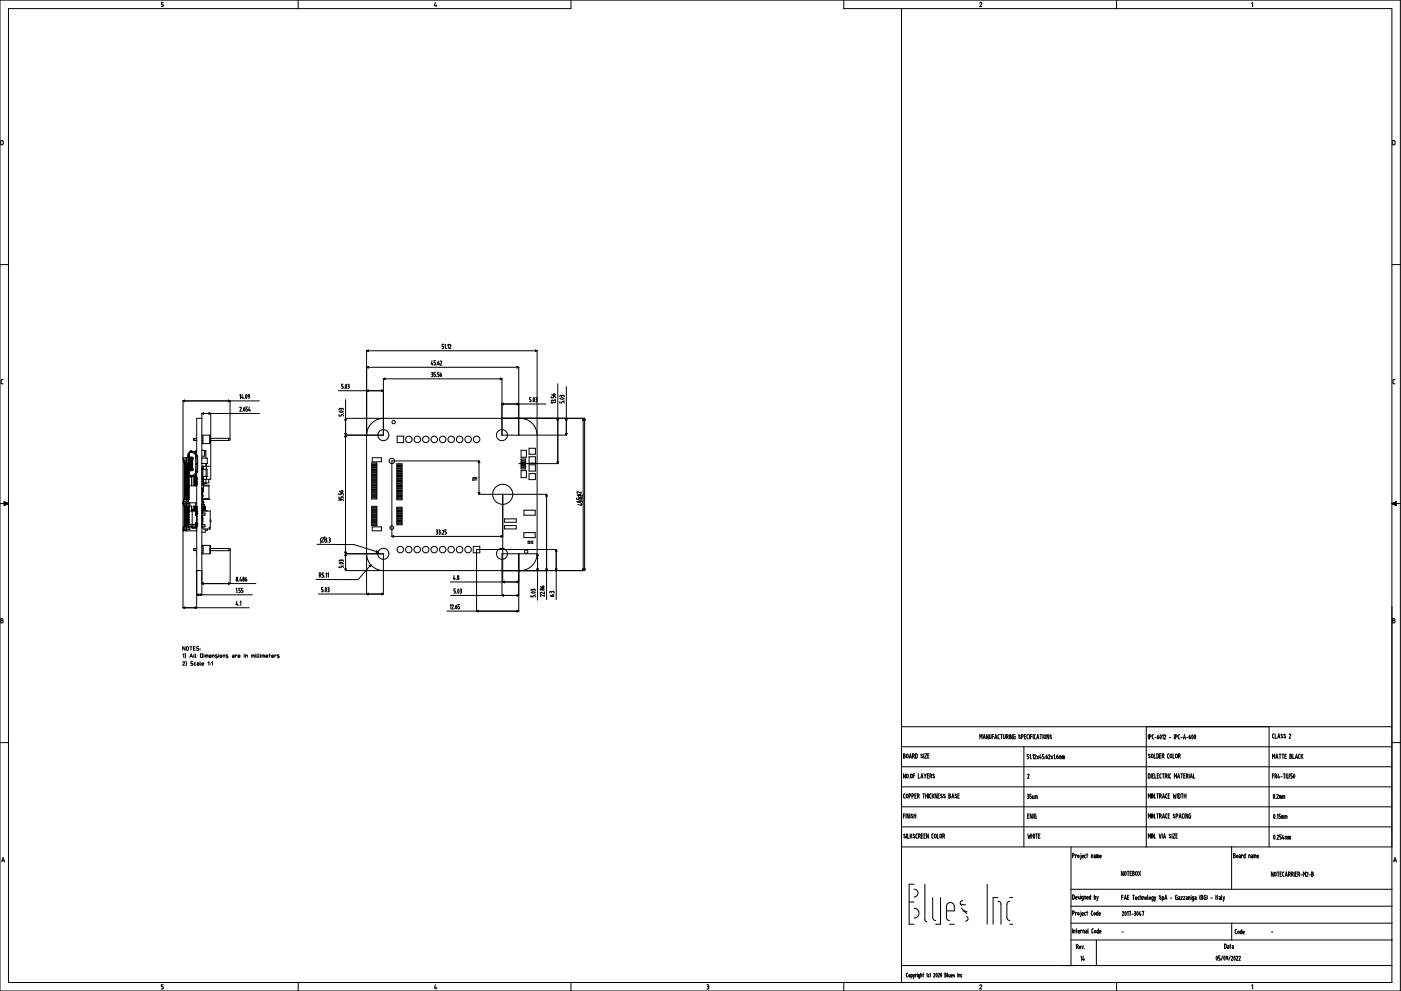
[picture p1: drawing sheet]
<svg xmlns="http://www.w3.org/2000/svg" width="420mm" height="297mm" viewBox="0 0 420 297" stroke-linecap="round" stroke-linejoin="round" font-family="sans-serif">
<g fill="none" stroke="#000" stroke-width=".3">
<path d="M0 0h420v297h-420zM49 .7h-.6v.6l.6 .2-.2 .4-.4 .1M89.4 0v2.6M130.6 .7l-.3 1h.7M130.8 1.4v.6M171.2 0v2.6h-168.7v291.9h414.9v-291.9h-164.4v-2.6M270.4 2.6v291.9M293.8 .9l.3-.2 .3 .1-.6 1.2h.6M334.9 0v2.6M375.4 1l.3-.3v1.3M.2 42.1l.7 .2 .1 .9-.3 .2h-.5zM417.7 42.1l.7 .2v.8l-.2 .3h-.5z"/>
<path d="M0 79.3h2.5M417.4 79.3h2.6M.9 113.8l-.6 .2v.9l.6 .1M68.5 119.9l.5 .3-.5 .2zM71.9 118.5l.2-.3v1.3M72.7 118.2l-.2 1h.5M72.8 118.9v.6M73.3 119.4v.1M73.8 118.3h.2M73.8 118.4v.9M73.8 119.4h.2M74 118.4v.9"/>
<path d="M74.6 118.9l-.2-.4 .3-.2 .1 .6M74.6 118.9h.2M74.8 118.9l-.3 .5M101.5 117.1h13.5M102.5 116.5h.2M102.7 115.8l.2 .2-.2 .4M102.9 115.2h-.4v.5h.2M103.2 116.4v.1M103.6 119.8v51.2M103.7 115.3h.2M103.7 115.4v.8M103.7 116.4h.2"/>
<path d="M103.9 115.4v.8M104.3 115.2h.2M104.3 116.5h.2M104.4 115.7h.1M104.5 115.2l.3 .2-.3 .3M104.5 115.8l.3 .2-.3 .4M109.9 105.1h51.2M109.9 105.1v73M109.9 105.1l.5-.2v.5zM109.9 110.1l.5-.3v.5zM109.9 117.1l.5-.2v.5zM109.9 110.1h45.7"/>
<path d="M114.5 116.9l.5 .2-.5 .3zM115 113.6v16.8h-11.4M115 113.6h35.5M115 113.6l.5-.3v.5zM129.4 111.6h.2M129.4 112.9h.2M129.5 112.2h.1M129.6 108.1l-.3 1h.6M129.6 111.7l.2 .1-.2 .3M129.6 112.2l.2 .2-.2 .4M129.7 108.8v.6M130.2 112.9h.2"/>
<path d="M130.2 109.4h.2M130.4 112.2l.2 .2-.2 .4M130.4 108.8l.2 .1-.2 .4M130.6 111.6h-.4v.6h.2M130.6 108.1h-.4v.6h.2M130.9 112.8v.1M131 109.3v.1M131.3 112.9h.2M131.3 108.7v.5l.3 .1 .1-.4-.2-.1M131.3 108.7h.2M131.5 112.2l.2 .2-.2 .4M131.6 108.3l-.3 .4"/>
<path d="M131.7 111.6h-.4v.6h.2M132 112.2l.2 .6 .2-.1-.2-.5M132 112.2h.2M132.1 108.3l.3-.1 .1 .3M132.1 108.3h.1M132.3 111.7l-.3 .5M132.5 108.6l-.4 .8h.4M132.6 104.5h.2M132.8 103.8l.3 .3-.3 .3M133.1 103.2h-.5v.6h.2M133.4 103.5l.2-.3v1.3M133.9 104.4v.1"/>
<path d="M134.2 103.5l.3-.3v1.3M134.8 103.3h.3l.1 .2-.4 1h.4M150 113.3l.5 .3-.5 .2zM150.5 113.6v16.8h19.3M155.1 109.8l.5 .3-.5 .2zM155.6 110.1v20.4M159 119.8l.2 .4-.4 .2M159.3 119.1h-.5v.6h.2M160 119.2h.2M160 119.4v.8M160.2 119.4v.8M160.6 104.9l.5 .2-.5 .3z"/>
<path d="M160.7 119.1h.2M160.8 119.7h.1M160.9 119.2l.2 .2-.2 .2M160.9 119.8l.2 .4-.4 .2M161.1 105.1v24.9M165.3 118.8v.5h.6v-.3M165.5 118.2l.4 .3M165.9 118.3v.2M166 119l.4-.2 .2 .5M166 118.3l.1-.2 .5 .2-.2 .2h-.5M166.6 119.6h.1M167.3 115v24"/>
<path d="M167.9 118.7v.2M168 118.7l.2-.2 .2 .2M168 119.4v.2M168.1 119.6h.9M168.1 119.4h.9M168.5 118.7v.1M168.5 118.7l.3-.2 .3 .2M169.1 119.4v.2M169.1 120h.1M169.2 118.7v.2M169.8 115.9v14.5M418.3 113.8h-.3l-.3 .2 .1 .9 .5 .1"/>
<path d="M54.9 137.2h1.6M54.9 120.2h22.9M54.9 120.2v62M54.9 120.2l.5-.3v.5zM55.2 138.5v11.3M55.4 138.5v11.3M55.6 139h.1M55.6 138.8h.1M55.6 139.6h.1M55.6 139.3h.1M55.6 139.8h.1M55.6 139.8h.3"/>
<path d="M55.6 139h.3M55.6 138.8h.3M55.6 138.8h.2l-.2 .2M55.6 139.8h.2l-.2 .2M55.6 139.5h.3M55.6 140h.3M55.9 138.8h.1M55.9 139h.1M55.9 139.3h.1M55.9 139.5h.1M55.9 139.8h.1M55.9 140h.1"/>
<path d="M55.9 139.3h-.3h.2l-.2 .3M55.9 138.1v20.1M55.9 137.2v.9M56 138.1v12.1M56.2 139.1h.1M56.2 139.2h.1M56.2 139.6h.1M56.2 139.7h.1M56.3 139.1h.1M56.3 139.2h.1M56.3 139.6h.1M56.3 139.7h.1"/>
<path d="M56.3 139.1v.1M56.3 139.6v.1M56.4 139.1v.1M56.4 139.6v.1M56.5 137.6h-1.6l.5 .5M56.5 135.7v6.8l.5 .3M56.5 139.6h-.3l.3 .1M56.5 139.1h-.3l.3 .2M56.5 136.3h-.2v.7h.2M56.5 138.1h-1.4v.4h.5v11.3h-.5v.4h1.4M56.5 136h.2l.1 6.1h-.3M56.8 136.1h.1"/>
<path d="M56.8 137.3l.4-.3 .7 .1v.5l-.4 .2M56.8 139.7h.1M56.8 138.4h.1M56.8 138.7h.1M56.8 137.8h.1M56.8 137.1v.1M56.9 135.3h.1M57 135.6l.2-.5 .4 .2v.3M57 135.5h.6M57.1 137.8l-.3-.2v2.9M57.1 139.8h.4M57.1 139l.4 .1"/>
<path d="M57.1 137.8h.4l-.4 .1M57.1 139.6l.4 .2M57.1 139.1h.4M57.1 138.3h.4M57.1 135.6l-.3 .3v1.3M57.1 139.8h.1M57.1 139.1h.1M57.2 139.8h.1M57.2 138.3h-.1M57.2 137.8v2.6M57.3 137.8v2.6M57.4 138.1l.1 .1"/>
<path d="M57.4 138.8h.1M57.4 139.8h.1M57.4 139.5h.1M57.4 140h.1M57.4 137.5h.1M57.4 138h.1M57.4 138.7h.1M57.4 138.3h.1M57.4 137.5l.1 .1M57.4 139.3h.1M57.4 139.1h.1M57.4 138.8l.1 .1"/>
<path d="M57.5 138.3l-.4 .2M57.5 137.6h.1M57.5 137.6h.2l-.1-.3-.5 .1v3.3l.5 .1 .1-.2h-.3M57.5 139.5h.3M57.5 139.3h.3M57.5 139.9h.3M57.5 138.9h.3M57.5 138.2h.3M57.5 138h.3M57.5 138h-.1M57.5 137.6v.4M57.5 138.2l-.1 .5"/>
<path d="M57.5 138.9v.4M57.5 139.5v.4M57.5 139.9l-.1 .1M57.5 139.3h-.1M57.6 137.6v.4M57.6 138.2v.4M57.6 138.9v.4M57.6 139.5v.4M57.6 135.3h1.1M57.7 138v.2M57.7 138.6v.3M57.7 139.3v.2"/>
<path d="M57.7 139.9v.3M57.7 135.3l1 .7M57.7 135.6l.3 .1M57.8 135.6l-1 .1v6.7l1 .1M57.8 138.6l-.4 .1M58 135.7h.1M58 135.7l.7 .9h.5l.1 .2v2.2l-.6 .1M58.3 135.6h.3l.1 .4M58.4 132h.6M58.4 131.4h.6M58.4 131.4l-.4 .1v.4l.4 .1M58.4 131.4v.6"/>
<path d="M58.4 135.6l.3 .3M58.7 137.2h.1M58.7 136.5v5.2M58.7 137.5h.1M58.7 137.4h.1M58.7 139.1l.6 .2v2l-.1 .2h-.5l-.2 .4-.8 .6M58.7 136.8h.1M58.9 136.6v4.9M59 135.1h-.3v.9M60.5 137.4l1.6-.1v1.6h-1.6M60.5 125.4h-1.5v11.2l-.3-.6M60.5 130.7h.4v2h-.4"/>
<path d="M60.5 123.9h17.3M60.5 123.9v54.4M60.5 123.9l.5-.2v.5zM60.5 130.4h2.4M60.5 135h1.2v2.3M60.5 133h2.4M60.5 132h.4M60.5 131.4h.4M60.9 139.8h.1M60.9 139.8v3.8M60.9 139.8h-.3v3.8h.3M60.9 139.8v.8"/>
<path d="M61.4 135.6h.1M61.4 135v1.7h-.9M61.4 135.4h.1M61.4 136.2h.1M61.7 138.9v.8M61.8 138.9v.8M61.9 139.7v.9M61.9 139.7l1.3 .1M61.9 139.7l-1 .1M62.7 123.7l.5 .2-.5 .3zM62.9 130.4l.2 .2v2.2l-.2 .2M62.9 130.4v2.6"/>
<path d="M63.1 132h5.5M63.1 131.4h5.5M63.2 123.9v19.7l-1.3 .1M68.6 131.4l.4 .1M68.6 131.4v.6M69 120.2v11.7l-.4 .1M71.9 122.2l.4-.1v.3M72.3 122.4l-.4 .9h.5M72.7 123.2v.1M73 122.6l.4 .2-.1 .4-.3-.2zM73.3 122.1l-.3 .5M73.8 123.3h.2"/>
<path d="M74.2 122h-.4v.6l.4 .3-.2 .3M74.8 122l-.3 1h.6M74.9 122.7v.6M101.7 122.6v.2M101.7 124.2v.5h.6v-.2M101.7 122.6l.2-.2 .3 .2M101.8 123.3v.2M101.9 123.5h.9M101.9 123.3h.9M102.3 122.6v.1M102.3 124.5l.4-.3 .3 .5M102.3 122.6l.5-.2 .2 .4"/>
<path d="M102.9 123.3v.2M102.9 123.9h.1M103.4 129.9l.5 1h-.5l.5-1zM103.6 125.4h71.7M103.6 125.4l.3 .5h-.5zM111.5 138.8h1.5v.3h-1.5zM111.5 139.3h1.5v.3h-1.5zM111.5 139.8h1.5v.3h-1.5zM111.6 137.2h2.8v1.2h-2.8zM115 125.4l-1.7 .3-1.9 1.2-1.1 1.6-.4 2M119 139.5h1.6v.3h-1.6zM119 139h1.6v.3h-1.6z"/>
<path d="M119.1 130.7h2v2h-2zM143.7 138.2l.2 .5h-.5zM143.7 138.2h-26.2v22.6M143.7 138.2v10M150.5 121.1h13.2M150.5 121.1l.5-.3v.5zM155.1 120.8l.5 .3-.5 .2zM155.6 139h11.7M156 125.4l2.1 .4 1.5 1 .9 1.4 .6 1.8v36.1l-.5 1.9-1 1.6-1.8 1.1-1.8 .3M156.3 139.5h1.3v.4h-1.3zM156.3 138.9h1.3v.4h-1.3zM156.3 135h1.6v2.1h-1.6z"/>
<path d="M156.3 137.6h1.3v.4h-1.3zM156.3 138.2h1.3v.4h-1.3zM158.7 136.9h1.9v1.9h-1.9zM158.7 139.3h1.9v1.9h-1.9zM158.7 134.4h1.9v1.8h-1.9zM159.6 120.4h.1M160 120.3h.2M165.3 120.1v.3M165.4 120.1l.2-.2 .2 .2M165.9 120.1v.1M166 120.1l.4-.2 .2 .5M166.6 120.7h-1.3l.3 .2"/>
<path d="M167 138.5h.5l-.2 .5zM167.3 125.4l.2 .5h-.5zM167.9 120.3v.5h.6v-.3M168.5 120.5l.2-.2 .4 .2M169.2 120.5v.3M169.6 129.9h.5l-.3 .5zM169.8 125.4l.3 .5h-.5zM174.9 125.4l-.2 .5h.9l-.3-.5M174.9 125.4v45.6M174.9 125.4l.3 .5M175.3 125.4v45.6M175.3 125.4l-.2 .5"/>
<path d="M0 150.9h2.5M1.3 150.9l.6 .3M1.3 150.4l1.2 .5-1.2 .5zM1.9 150.7l-.2 .6M54.9 150.7h.1M54.9 158.7h.1M54.9 159.1h.1M55 158.7h.1M55.1 158.7h.1M55.2 158.7h.1M55.2 151.6v6.3M55.4 151.6v6.3"/>
<path d="M55.4 150.2l-.5 .5h1.8M55.6 140h.1M55.6 140.5h.1M55.6 140.3h.1M55.6 141.1h.1M55.6 140.8h.1M55.6 141.5h.1M55.6 141.3h.1M55.6 142h.1M55.6 141.8h.1M55.6 142.6h.1M55.6 142.3h.1"/>
<path d="M55.6 143h.1M55.6 142.8h.1M55.6 143.6h.1M55.6 143.3h.1M55.6 144h.1M55.6 143.8h.1M55.6 144.5h.1M55.6 144.3h.1M55.6 145.1h.1M55.6 144.8h.1M55.6 145.5h.1M55.6 145.3h.1"/>
<path d="M55.6 146h.1M55.6 145.8h.1M55.6 146.6h.1M55.6 146.3h.1M55.6 147h.1M55.6 146.8h.1M55.6 147.6h.1M55.6 147.3h.1M55.6 148h.1M55.6 147.8h.1M55.6 148.5h.1M55.6 148.3h.1"/>
<path d="M55.6 149.1h.1M55.6 148.8h.1M55.6 149.5h.1M55.6 149.3h.1M55.6 152h.1M55.6 151.8h.1M55.6 152.5h.1M55.6 152.3h.1M55.6 153.1h.1M55.6 152.8h.1M55.6 153.5h.1M55.6 153.3h.1"/>
<path d="M55.6 154.1h.1M55.6 153.8h.1M55.6 154.6h.1M55.6 154.3h.1M55.6 155h.1M55.6 154.8h.1M55.6 155.6h.1M55.6 155.3h.1M55.6 156h.1M55.6 155.8h.1M55.6 156.5h.1M55.6 156.3h.1"/>
<path d="M55.6 157.1h.1M55.6 156.8h.1M55.6 157.5h.1M55.6 157.3h.1M55.6 155.5h.3M55.6 154.3h.2l-.2 .2h.3M55.6 152.8h.2l-.2 .2h.3M55.6 142.3h.2l-.2 .2h.3M55.6 140.8h.2l-.2 .2h.3M55.6 157h.3M55.6 156.8h.3M55.6 156.5h.3"/>
<path d="M55.6 156.3h.3M55.6 155.8l.2 .1-.2 .1h.3M55.6 155.3h.3M55.6 154.8h.3M55.6 154h.3M55.6 153.8h.3M55.6 152.5h.3M55.6 152.3h.3M55.6 149.5h.3M55.6 148.8h.3M55.6 148h.3M55.6 147.5h.3"/>
<path d="M55.6 147.3h.3M55.6 146.5h.3M55.6 146h.3M55.6 145.8h.3M55.6 145h.3M55.6 144.8h.3M55.6 144.5h.3M55.6 144.3h.3M55.6 143.5h.3M55.6 143.3h.3M55.6 142.8h.3M55.6 142h.3"/>
<path d="M55.6 141.8h.3M55.6 141.3h.3M55.6 140.5h.3M55.6 149.3h.3M55.6 146.3h.3M55.6 147h.3M55.6 151.8h.3M55.6 152h.3M55.6 152.8h.3M55.6 145.5h.3M55.6 153.5h.3M55.6 154.3h.3"/>
<path d="M55.6 155h.3M55.6 155.9h.3M55.6 140.3h.2l-.2 .2M55.6 141.3h.2l-.2 .2M55.6 141.8h.2l-.2 .2M55.6 142.8h.2l-.2 .2M55.6 143.3h.2l-.2 .3M55.6 144.3h.2l-.2 .2M55.6 144.8h.2l-.2 .3M55.6 145.8h.2l-.2 .2M55.6 146.3h.2l-.2 .3M55.6 147.3h.2l-.2 .3"/>
<path d="M55.6 147.8h.2l-.2 .2M55.6 148.8h.2l-.2 .3M55.6 149.3h.2l-.2 .2M55.6 151.8h.2l-.2 .2M55.6 152.3h.2l-.2 .2M55.6 153.8h.2l-.2 .3M55.6 154.8h.2l-.2 .2M55.6 155.3h.2l-.2 .3M55.6 156.3h.2l-.2 .2M55.6 156.8h.2l-.2 .3M55.6 140.3h.3M55.6 140.8h.3"/>
<path d="M55.6 141.5h.3M55.6 142.3h.3M55.6 143h.3M55.6 147.8h.3M55.6 148.5h.3M55.6 149h.3M55.9 140.3h.1M55.9 140.5h.1M55.9 140.8h.1M55.9 141h.1M55.9 141.3h.1M55.9 141.5h.1"/>
<path d="M55.9 141.8h.1M55.9 142h.1M55.9 142.3h.1M55.9 142.5h.1M55.9 142.8h.1M55.9 143h.1M55.9 143.3h.1M55.9 143.5h.1M55.9 143.8h.1M55.9 144h.1M55.9 144.3h.1M55.9 144.5h.1"/>
<path d="M55.9 144.8h.1M55.9 145h.1M55.9 145.3h.1M55.9 145.5h.1M55.9 145.8h.1M55.9 146h.1M55.9 146.3h.1M55.9 146.5h.1M55.9 146.8h.1M55.9 147h.1M55.9 147.3h.1M55.9 147.5h.1"/>
<path d="M55.9 147.8h.1M55.9 148h.1M55.9 148.3h.1M55.9 148.5h.1M55.9 148.8h.1M55.9 149h.1M55.9 149.3h.1M55.9 149.5h.1M55.9 151.8h.1M55.9 152h.1M55.9 152.3h.1M55.9 152.5h.1"/>
<path d="M55.9 152.8h.1M55.9 153h.1M55.9 153.3h.1M55.9 153.5h.1M55.9 153.8h.1M55.9 154h.1M55.9 154.3h.1M55.9 154.5h.1M55.9 154.8h.1M55.9 155h.1M55.9 155.3h.1M55.9 155.5h.1"/>
<path d="M55.9 155.9h.1M55.9 156h.1M55.9 156.3h.1M55.9 156.5h.1M55.9 156.8h.1M55.9 157h.1M55.9 157.3h.1M55.9 157.5h.1M55.9 157.3h-.3h.2l-.2 .2h.3M55.9 148.3h-.3h.2l-.2 .2M55.9 146.8h-.3h.2l-.2 .2M55.9 145.3h-.3h.2l-.2 .2"/>
<path d="M55.9 143.8h-.3h.2l-.2 .2h.3M55.9 153.3h-.3h.2l-.2 .2M55.9 158.2v.9M56 151.3v6.9M56.2 140.1h.1M56.2 140.2h.1M56.2 140.6h.1M56.2 140.7h.1M56.2 141.1h.1M56.2 141.2h.1M56.2 141.6h.1M56.2 141.7h.1"/>
<path d="M56.2 142.1h.1M56.2 142.2h.1M56.2 142.6h.1M56.2 142.7h.1M56.2 143.1h.1M56.2 143.2h.1M56.2 143.6h.1M56.2 143.7h.1M56.2 144.1h.1M56.2 144.2h.1M56.2 144.6h.1M56.2 144.7h.1"/>
<path d="M56.2 145.1h.1M56.2 145.2h.1M56.2 145.6h.1M56.2 145.7h.1M56.2 146.1h.1M56.2 146.2h.1M56.2 146.6h.1M56.2 146.7h.1M56.2 147.1h.1M56.2 147.2h.1M56.2 147.6h.1M56.2 147.7h.1"/>
<path d="M56.2 148.1h.1M56.2 148.2h.1M56.2 148.6h.1M56.2 148.7h.1M56.2 149.1h.1M56.2 149.2h.1M56.2 149.6h.1M56.2 149.7h.1M56.2 152.1h.1M56.2 152.2h.1M56.2 152.6h.1M56.2 152.7h.1"/>
<path d="M56.2 153.1h.1M56.2 153.2h.1M56.2 153.6h.1M56.2 153.7h.1M56.2 154.1h.1M56.2 154.2h.1M56.2 154.6h.1M56.2 154.7h.1M56.2 155.1h.1M56.2 155.2h.1M56.2 155.6h.1M56.2 155.7h.1"/>
<path d="M56.2 156.1h.1M56.2 156.2h.1M56.2 156.6h.1M56.2 156.7h.1M56.2 157.2h.1M56.2 157.1h.1M56.3 140.1h.1M56.3 140.2h.1M56.3 140.6h.1M56.3 140.7h.1M56.3 141.1h.1M56.3 141.2h.1"/>
<path d="M56.3 141.6h.1M56.3 141.7h.1M56.3 142.1h.1M56.3 142.2h.1M56.3 142.6h.1M56.3 142.7h.1M56.3 143.1h.1M56.3 143.2h.1M56.3 143.6h.1M56.3 143.7h.1M56.3 144.1h.1M56.3 144.2h.1"/>
<path d="M56.3 144.6h.1M56.3 144.7h.1M56.3 145.1h.1M56.3 145.2h.1M56.3 145.6h.1M56.3 145.7h.1M56.3 146.1h.1M56.3 146.2h.1M56.3 146.6h.1M56.3 146.7h.1M56.3 147.1h.1M56.3 147.2h.1"/>
<path d="M56.3 147.6h.1M56.3 147.7h.1M56.3 148.1h.1M56.3 148.2h.1M56.3 148.6h.1M56.3 148.7h.1M56.3 149.1h.1M56.3 149.2h.1M56.3 149.6h.1M56.3 149.7h.1M56.3 152.1h.1M56.3 152.2h.1"/>
<path d="M56.3 152.6h.1M56.3 152.7h.1M56.3 153.1h.1M56.3 153.2h.1M56.3 153.6h.1M56.3 153.7h.1M56.3 154.1h.1M56.3 154.2h.1M56.3 154.6h.1M56.3 154.7h.1M56.3 155.1h.1M56.3 155.2h.1"/>
<path d="M56.3 155.6h.1M56.3 155.7h.1M56.3 156.1h.1M56.3 156.2h.1M56.3 156.6h.1M56.3 156.7h.1M56.3 157.2h.1M56.3 157.1h.1M56.3 141.1v.7h.2M56.3 141.6v.1M56.3 140.1v.1M56.3 140.6v.1"/>
<path d="M56.3 142.1v.1M56.3 142.6v.1M56.3 143.1v.1M56.3 143.6v.1M56.3 144.1v.1M56.3 144.6v.1M56.3 145.1v.1M56.3 145.6v.1M56.3 146.1v.1M56.3 146.6v.1M56.3 147.1v.1M56.3 147.6v.1"/>
<path d="M56.3 148.1v.1M56.3 148.6v.1M56.3 149.1v.1M56.3 149.6v.1M56.3 152.1v.1M56.3 152.6v.1M56.3 153.1v.1M56.3 153.6v.1M56.3 154.1v.1M56.3 154.6v.1M56.3 155.1v.1M56.3 155.6v.1"/>
<path d="M56.3 156.1v.1M56.3 156.6v.1M56.3 157.1v.1M56.3 153.2h2.3l.1 1.3M56.3 157.4h2.4M56.3 157.1h2.4M56.4 140.1v.1M56.4 140.6v.1M56.4 142.1v.1M56.4 142.6v.1M56.4 143.1v.1M56.4 143.6v.1"/>
<path d="M56.4 144.1v.1M56.4 144.6v.1M56.4 145.1v.1M56.4 145.6v.1M56.4 146.1v.1M56.4 146.6v.1M56.4 147.1v.1M56.4 147.6v.1M56.4 148.1v.1M56.4 148.6v.1M56.4 149.1v.1M56.4 149.6v.1"/>
<path d="M56.4 152.1v.1M56.4 152.6v.1M56.4 153.1l-.1 4.8h2.3l.1-.5M56.4 141.1l-.1 .1M56.5 149.6h-.3l.3 .2M56.5 149.1h-.3l.3 .1M56.5 148.6h-.3l.3 .2M56.5 148.1h-.3l.3 .2M56.5 147.6h-.3l.3 .1M56.5 147.1h-.3l.3 .2M56.5 146.6h-.3l.3 .1M56.5 146.1h-.3l.3 .2"/>
<path d="M56.5 142.1h-.3l.3 .2M56.5 140.6h-.3l.3 .2M56.5 140.1h-.3l.3 .2M56.5 153.1h-.3l.1 .1M56.5 152.6h-.3l.3 .2M56.5 152.1h-.3l.3 .2M56.5 145.1h-.3l.3 .2M56.5 144.1h-.3l.3 .2M56.5 143.6h-.3l.3 .2M56.5 143.1h-.3l.3 .2M56.5 142.6h-.3l.3 .1M56.5 142.5v8.2h2.5"/>
<path d="M56.5 157.9v.3M56.5 144.6h-.3l.3 .2M56.5 145.6h-.1M56.7 150.8h-1.8l.5 .5M56.7 151.3h-1.6v.3h.5v6.3h-.5v.3h1.8M56.7 151.7h.7v1.3M56.7 150.7l-.2 2.5M56.8 140.9v.1M56.8 140.4h.1M56.8 142h.1M56.8 140.9v1.4l.3 .2M56.9 150.7v1"/>
<path d="M56.9 142.8h.1M56.9 157.9v.8h-2l.5-.5M57 142.6h.6M57 142.5v.4l.4 .1M57.1 140.3l-.3 .3M57.2 140.2h-.1M57.4 140.2h.1M57.4 157.9l.3 .4h1.1l.2-.3M57.4 140.6h.1M57.4 140.1h.1M57.4 142.5h.1M57.4 143v2.6"/>
<path d="M57.4 140.1v.5M57.5 140.2l-.4 .2M57.5 140.6h.1M57.5 140.3l.5 .3-.2 .4-.7 .1-.3-.3M57.6 140.2v.4M57.6 142.5l-.2 .5M57.8 140.2h-.7M58 142.8v2.8M58 152.7v-1h.4v1M58 153v.2M58.2 142.6l-.5 .2M58.2 142.6h.1"/>
<path d="M58.4 152.6h.6M58.4 152.1h.6M58.4 145.1h.6M58.4 144.2h.6M58.4 143.7h.6M58.4 143.6h.6M58.4 143.1h.6M58.4 143.2h.6M58.4 152.2h.6M58.4 153.1h.4M58.4 144.1h.6M58.4 144.7h.6"/>
<path d="M58.4 144.6h.6M58.4 145.2h.6M58.4 142.5h.1M58.4 142.8v2.8M58.4 153v.2M58.6 153.2h.2M58.6 157.7h.2M58.7 153.6h.1M58.7 157.1v.3M58.7 153.7h.1M58.7 157.2h.1M58.7 152.7h.1"/>
<path d="M58.7 153h-1.1v5.1h1.2v-1M58.7 153l.1 .1M58.7 150.7v2l.3 .4M58.7 142.3l-.3 .2M58.7 157.5h.1M58.7 154.5h.2v2.1M58.7 157.3h.1M58.7 154.1h.3M58.7 153h.1M58.7 145.3h.3M58.7 144h.3M58.7 142.2h.1"/>
<path d="M58.7 141.2h.1M58.7 141h.1M58.7 140.8h.1M58.7 140.6h.1M58.7 157h.3M58.7 154h.3M58.7 153.8h.1M58.7 153.3h.1M58.7 152.5h.3M58.7 152.3h.3M58.7 145h.3M58.7 144.8h.3"/>
<path d="M58.7 144.5h.3M58.7 144.3h.3M58.7 143.8h.3M58.7 143.5h.3M58.7 143.3h.3M58.7 142.8h.1M58.7 156.6v.5M58.7 151.8h.3M58.7 152h.3M58.7 145.5h.3M58.7 141.1h.1M58.7 153v1.2h.3"/>
<path d="M58.7 142.2v.3M58.7 142.8v2.8M58.7 153.5h.1M58.7 142.3h.1M58.7 143h.1M58.7 141.3h.1M58.7 142.4l-.4 .1M58.7 142.2v.7M58.7 142.8h-1.1M58.7 142.1l.3-.6v40.7M58.7 156.6l.3 .1M58.7 142.1l-.4 .5"/>
<path d="M58.8 153.1v.9M58.8 143.2h.1M58.8 143.7h.1M58.8 144.2h.1M58.8 144.7h.1M58.8 145.2h.1M58.8 152.2h.1M58.8 152.7h.1M58.8 154.2h.1M58.8 156.7h.1M58.8 143.1v.1M58.8 143.6v.1"/>
<path d="M58.8 144.1v.1M58.8 144.6v.1M58.8 145.1v.1M58.8 145.6h.1M58.8 152.1v.1M58.8 152.6v.1M58.8 154.1v.1M58.8 156.6v.1M58.9 152.8h.1M58.9 155.5h.1M58.9 156.2h.1M58.9 156.1h.1"/>
<path d="M58.9 155.6h.1M58.9 155.2h.1M58.9 154.7h.1M58.9 154.5h.1M58.9 156.5h.1M58.9 156.3h.1M58.9 156h.1M58.9 155.3h.1M58.9 154.8h.1M58.9 154.6h.1M58.9 155.1h.1M58.9 155.7h.1"/>
<path d="M58.9 155h.1M58.9 155.9h.1M58.9 158.6h.1M58.9 158.2v.9h-4M58.9 158.8h.1M58.9 158.9h.1M59 153h.1M59 151.8h.1M59 152.3h.1M59 152.8h.1M59 153.5h.1M59 153.3h.1"/>
<path d="M59 154h.1M59 153.8h.1M59 154.3h.1M59 154.8h.1M59 155.3h.1M59 155.9h.1M59 156.5h.1M59 157h.1M59 156.8h.1M59 157.5h.1M59 157.3h.1M59 157.8h.1"/>
<path d="M59 143.3h.1M59 143.8h.1M59 144.3h.1M59 144.8h.1M59 145.3h.1M59 153.2h.1M59 153.1h.1M59 153.7h.1M59 153.6h.1M59 157.2h.1M59 157.1h.1M59 152.7l-1.4 .1-.2 .4"/>
<path d="M59 157.1h-.3M59 145.6h-2.8l.3 .2M59 156.8h-.3v.9M59 156.6h-.3M59 154.3l-.3 .2M59 143h-.3M60.5 153.1h.1M60.5 153h.1M60.5 144.8h.1M60.5 143h.1M60.5 149.7h.4M60.5 154.5l.1 1.1"/>
<path d="M60.5 155l.1 .1M60.5 153.2h1.6M60.5 156.3h.1M60.5 153.8h1v.6h-1M60.5 157.3h1v.6h-1M60.5 157l.4 .1v.2M60.5 155.6h.1M60.5 152.8h.1M60.5 146.6h.1M60.5 146.3h.4v1.1h-.4M60.5 145.3h.5M60.5 150.4h.4v.5h-.4"/>
<path d="M60.5 148.2h.1M60.5 153.6h.4M60.5 156.1h.1M60.5 141.7h.1M60.5 151.8h.4v1.1M60.5 155.4h.1M60.5 157.1l.1 .1M60.5 156.9h.1M60.5 157.9h.1M60.5 151.2h.8v1.9M60.5 151.6h.1M60.5 147.2h.1"/>
<path d="M60.5 152.1h.1M60.5 148h.1M60.5 145.4h.5M60.5 149.2h.1M60.6 140.6h.1M60.6 155.4h.1M60.6 157.2h.1M60.6 144.3h.1M60.6 140.6h1.5v2.2h-1.5M60.6 144.3h.3M60.6 144.8h.1M60.6 142.5h-.1"/>
<path d="M60.6 148.4h.3M60.6 155.1l-.1 .1M60.6 152.9l.7 .1M60.6 152.9l-.1 .1M60.6 143h.1M60.6 153.6v.2M60.6 146.3h.3v1.1h-.3zM60.6 151.9h.3v1M60.6 151.3v1.6M60.6 156.9v.4M60.6 155.3h.3v1.1h-.3M60.6 157.9l.3 .2"/>
<path d="M60.6 147.4v1M60.6 148.9v.7M60.6 154.4v2.9M60.6 149.5h2.1M60.9 143.8h-.4M60.9 143.8h.1M60.9 153.8v-.6h2.2v5.4h-2.2v-.7M60.9 154.4v.3h-.3M60.9 144.4h.1M60.9 148.4h.1M60.9 143.8v1h-.3M60.9 144.3h.1"/>
<path d="M60.9 148.4v.5l-.4-.1M60.9 149.7v.5l-.4-.1M60.9 146.6h.1M60.9 146.5h.1M60.9 152.1h.1M60.9 152h.1M60.9 142.8v.8M60.9 143.6l1 .1M60.9 152.6h.1M60.9 152.3h.1M60.9 146.8h.1M60.9 152.5h.1"/>
<path d="M60.9 152.4h.1M60.9 147h.1M60.9 146.7h.1M60.9 146.9h.1M60.9 152.2h.1M60.9 150.5h.1M60.9 150.7h.1M61 150.5h.1M61 152.7l-.1 .1M61 147.2h-.1M61 143.7v3.7l-.1-.1M61 144.4h.1"/>
<path d="M61 145.4h1.7v4.3h-1.8M61 145.7h1.7M61.1 144.4v1M61.1 144.8h.6M61.2 151.3v1.6M61.2 151.6h.1M61.2 151.4h.1M61.3 152.7h.1M61.3 152.8h.1M61.3 152.4h.1M61.3 152.5h.1M61.3 152.6h.1"/>
<path d="M61.3 152.3h.1M61.3 152.1h.1M61.3 152.2h.1M61.3 152h.1M61.3 151.8h.1M61.6 158.6v.9h-1.1M61.7 144.8l-.6 .1M61.7 143.7v1.1M61.8 140.6v2.2M61.9 142.8v.9M62.1 142.8h.1M62.2 158.6v.3l-.6 .1"/>
<path d="M62.6 143.7v1l-.9 .1M62.7 149.7h.1M63.1 156.4h.1M63.1 155.9h.1M63.1 158.1h-.4v.5M101.6 148.9v.4h.6l.2-.4 .5 .2M101.6 147.8v.5h.6l.3-.5 .4 .2M101.6 149.9v.2M101.7 149.9l.2-.2 .3 .2M101.8 147.2l.4 .3M102.4 147.1l.3-.1 .1 .4-.6 .1zM102.9 149.9l-.5-.2-.2 .3"/>
<path d="M102.9 148.6h.1M103 148v.3M103 149.1v.2M103 149.9v.2M111.5 156.3h1.5v.3h-1.5zM111.5 157.3h1.5v.3h-1.5zM111.5 140.3h1.5v.3h-1.5zM111.5 140.8h1.5v.3h-1.5zM111.5 141.3h1.5v.3h-1.5zM111.5 141.8h1.5v.3h-1.5zM111.5 142.3h1.5v.3h-1.5zM111.5 142.8h1.5v.3h-1.5z"/>
<path d="M111.5 143.3h1.5v.3h-1.5zM111.5 143.8h1.5v.3h-1.5zM111.5 144.3h1.5v.3h-1.5zM111.5 144.8h1.5v.3h-1.5zM111.5 145.3h1.5v.3h-1.5zM111.5 145.8h1.5v.3h-1.5zM111.5 146.3h1.5v.3h-1.5zM111.5 146.8h1.5v.3h-1.5zM111.5 147.3h1.5v.3h-1.5zM111.5 147.8h1.5v.3h-1.5zM111.5 148.3h1.5v.3h-1.5zM111.5 148.8h1.5v.3h-1.5z"/>
<path d="M111.5 149.3h1.5v.3h-1.5zM111.5 151.8h1.5v.3h-1.5zM111.5 152.3h1.5v.3h-1.5zM111.5 152.8h1.5v.3h-1.5zM111.5 153.3h1.5v.3h-1.5zM111.5 153.8h1.5v.3h-1.5zM111.5 154.3h1.5v.3h-1.5zM111.5 154.8h1.5v.3h-1.5zM111.5 155.3h1.5v.3h-1.5zM111.5 155.8h1.5v.3h-1.5zM111.5 156.8h1.5v.3h-1.5zM111.6 157.9h2.8v1.2h-2.8z"/>
<path d="M119 155.5h1.6v.3h-1.6zM119 157h1.6v.3h-1.6zM119 155h1.6v.3h-1.6zM119 154.5h1.6v.3h-1.6zM119 154h1.6v.3h-1.6zM119 153.5h1.6v.3h-1.6zM119 153h1.6v.3h-1.6zM119 152h1.6v.3h-1.6zM119 149h1.6v.3h-1.6zM119 148h1.6v.3h-1.6zM119 147.5h1.6v.3h-1.6zM119 146.5h1.6v.3h-1.6z"/>
<path d="M119 146h1.6v.3h-1.6zM119 145.5h1.6v.3h-1.6zM119 145h1.6v.3h-1.6zM119 144h1.6v.3h-1.6zM119 143h1.6v.3h-1.6zM119 142.5h1.6v.3h-1.6zM119 141.5h1.6v.3h-1.6zM119 141h1.6v.3h-1.6zM119 140h1.6v.3h-1.6zM119 140.5h1.6v.3h-1.6zM119 142h1.6v.3h-1.6zM119 143.5h1.6v.3h-1.6z"/>
<path d="M119 144.5h1.6v.3h-1.6zM119 147h1.6v.3h-1.6zM119 148.5h1.6v.3h-1.6zM119 149.5h1.6v.3h-1.6zM119 152.5h1.6v.3h-1.6zM119 156h1.6v.3h-1.6zM119 156.5h1.6v.3h-1.6zM130.9 158.8h.2M131 159.4h.1M131.1 158.9l.2 .1-.2 .3M131.1 159.5l.2 .1-.2 .5M131.6 158.8h.2"/>
<path d="M131.7 159.4h.1M131.8 158.9l.2 .1-.2 .3M131.8 159.5l.2 .1-.2 .5M132.7 159l.3-.1 .1 .2-.4 1h.4M133.7 159.5l.2 .2-.2 .4M133.9 158.8h-.4v.6h.2M141.8 143.2v.2M141.9 143.4h.9M141.9 143.2h.9M142.9 143.2v.2M143 143.8h-1.3l.3 .3M143.4 147.7h.5l-.2 .5z"/>
<path d="M143.7 148.2h20.2M150.8 148.2v26.2M151.3 155.5h3.5v1h-3.5zM151.3 157.5h3.5v1h-3.5zM156.3 141.1h1.6v2.1h-1.6zM156.3 140.2h1.3v.4h-1.3zM157.1 152.9h3.4v1.5h-3.4zM157.1 159.6h3.4v1.5h-3.4zM158.7 142h1.9v1.8h-1.9zM163.9 148.2l.3 .5h-.5zM163.9 148.2v31.5M173 149.2v.5h.5v-.2"/>
<path d="M173 150.3l1 .2M173.1 148.3l.4 .3M173.5 149.2l.4 .3M173.5 148.4v.2M173.6 148.4l.4-.3 .2 .3-.7 .2M173.7 150.2h.8l.1 .2M173.9 149.3v.2M174 149.2l-.4 .3M174 149.2l.2 .3M174 150l-.1 .6h-.5v-.4M174 149.3l.4-.2 .2 .3-.7 .1M174.1 151.1h.6"/>
<path d="M174.2 148.9h.1M174.2 150.2l-.2 .2M174.2 147.4v.4l-.9-.4-.3 .2 .2 .2M174.2 149.5v.2M174.4 150.9v.6l-1-.2M174.6 149.8h.1M174.7 148.3v.5l-1-.5-.3 .2 .1 .2M174.7 150.4v.2M417.4 150.9l1.3-.5v1zM417.4 150.9h2.6M418.1 150.7l.2 .6M418.7 150.9l-.6 .3"/>
<path d="M58.4 164.4v.7M58.4 164.4l-.3 .1v.5l.3 .1M58.4 164.4h.6M58.4 165.1h.6M59 171h1.5M59 178.3h16.7M59 178.3l.5-.3v.5zM60 178l.5 .3-.5 .2zM60.5 174.9l.5-.2v.5zM60.5 174.9h16.2M60.5 164.4h.4M60.5 165.1h.4"/>
<path d="M62.9 163.5h-2.3v.3h.3v1.9h-.3v.3h2.3M62.9 163.5v2.5M62.9 163.5l.2 .2v2.1l-.2 .2M63.1 164.4h5.5M63.1 165.1h5.5M68.5 174.7l.5 .2-.5 .3zM68.6 164.4l.4 .1v10.4M68.6 164.4v.7M69 165l-.4 .1M70.8 176.6l.2-.3v1.3M71.3 177.6h.1M71.6 174.2v.1"/>
<path d="M71.7 177.6h.2M71.9 177l.2 .1-.2 .5M72.1 176.3h-.4v.6h.2M72.2 173l-.3 1h.6M72.3 173.7v.6M72.4 177.6h.2M72.6 177l.3 .1-.3 .5M72.9 176.3h-.5v.6h.2M73.6 173.5l.2 .7 .2-.2-.2-.4M73.6 173.5h.2M73.9 173.1l-.3 .4M95.1 163.2h11.1l7.2 2.3"/>
<path d="M95.5 178.1h19.5M95.8 172.5h.2M96 171.8l.3 .2-.3 .4M96 171.7h-.2v1.3M96.1 172.4l.2 .6M96.4 177.4h.2M96.6 173h.3M96.9 172.4l.2 .2-.2 .4M96.9 176.1h-.5v.6l.5 .2-.3 .4M97.1 171.7h-.5v.6h.3M97.2 177.3v.1M97.4 173h.1"/>
<path d="M97.4 160.9l-1.3 1.9M97.5 162.5h.3M97.6 161.2h.2M97.6 176.2h.3M97.6 176.3v.9M97.6 177.3h.3M97.7 161.8h.1M97.7 172l.2-.3v1.3M97.8 161.3l.2 .1-.2 .3M97.8 161.9l.2 .1-.2 .4M97.9 176.3v.9M98.3 172l.2-.3v1.3"/>
<path d="M98.3 176.1h.2M98.3 177.4h.2M98.3 162.4v.1M98.4 176.7l.3 .2-.2 .4M98.5 176.2l.2 .1-.2 .3M98.6 161.2h.2M98.6 162.5h.2M98.7 161.8h.1M98.8 161.3l.3 .2-.3 .2M98.8 161.9l.3 .1-.3 .5M101.7 168.1v.2M101.7 169.7v.4h.6v-.2"/>
<path d="M101.7 168.1l.2-.2 .3 .2M101.8 168.7v.2M101.9 168.9h.9M101.9 168.7h.9M102.3 168.1v.1M102.3 169.9l.4-.2 .3 .4M102.3 168.1l.5-.2 .2 .4M102.9 168.7v.2M102.9 169.4h.1M103.4 165.5h.5l-.3 .5zM103.4 170.5h.5l-.3 .5zM103.6 166h11.4v12.1"/>
<path d="M103.6 171h71.7M103.6 166l.3 .5h-.5zM109.9 165.9l.4 1.9 1 1.6 1.6 1.2 2.1 .4M109.9 178.1l.5-.3v.5zM110.7 169.5l.5-.2-.1 .6zM111.2 169.3l-3.8 4.4h-12.6M113 165.1l.4 .4-.6 .1zM114.5 177.8l.5 .3-.5 .2zM117.5 160.8h33.3M117.5 160.8l.5-.3v.5zM130.9 160.1h.2M131.6 160.1h.2"/>
<path d="M132.4 160.1h.1M133.5 160.1h.2M135 174.4h20.6M135.2 178.5h20.4M136.1 177.8h.3M136.2 172.5l-.2 1h.5M136.4 173.2v.6M136.4 177.2l.2 .1-.2 .5M136.6 176.5h-.5v.6h.3M136.8 173.7v.1M136.9 177.8h.1M137.4 176.6h.2"/>
<path d="M137.4 176.7v.9M137.4 177.7h.2M137.6 176.7v.9M138 176.5h.2M138 177.8h.2M138.1 177.1h.1M138.2 176.6l.2 .1-.2 .3M138.2 177.2l.2 .1-.2 .5M141.9 163.8h2v1.9h-2zM150.3 160.5l.5 .3-.5 .2zM150.5 178.5l.5-.3v.5zM150.8 174.4l.5-.2v.5z"/>
<path d="M155.1 174.2l.5 .2-.5 .3zM155.1 178.2l.5 .3-.5 .2zM155.6 165.9v17.3M158.4 162.2h.5v.6h-.5zM159.2 176.8v.2M159.2 178.5v.4h.6v-.2M159.3 162.2h.5v.6h-.5zM159.3 176.8l.1-.2 .3 .2M159.3 177.5v.2M159.5 177.7h.8M159.5 177.5h.8M159.8 176.8v.1"/>
<path d="M159.9 178.7l.4-.2 .2 .4M159.9 176.8l.4-.2 .2 .4M160.4 177.5v.2M160.5 178.1h.1M161 170.5h.5l-.3 .5zM161.2 166v13.9M161.2 166h-10.7v12.5M161.2 166l.3 .5h-.5zM162.1 175.8l.4 .3M162.1 178.7h.1M162.3 178.3l-.2 .1v.3M162.3 177.5l-.2 .1v.3"/>
<path d="M162.5 175.9v.2M162.6 175.9l.2-.2 .4 .2-.2 .2h-.5M163.2 177.2h.1M163.3 178.3v.4l-.9-.4M163.3 177.5v.4l-.9-.4M163.7 170.5h.5l-.3 .5zM164.8 177.5v.2M164.9 177.5l.2-.3 .3 .3M165 178.4l.4 .4M165.4 177.5v.1M165.4 178.5v.3M165.5 178.5l.4-.2 .2 .3-.7 .2"/>
<path d="M165.5 177.5l.1-.3 .5 .3M166.1 178h.1M166.2 177.5v.2M166.6 170.5h.4l-.2 .5zM166.8 164.7v15M166.8 164.7h-23.9v18.5M166.8 164.7l.2 .5h-.4zM174.9 171l-.2-.5h.9l-.3 .5M175.1 170.5l.2 .5M175.2 170.5l-.3 .5M.3 186h.4l.3 .3-.3 .4h-.4v-1.3l.5 .1-.2 .5M54.8 198.5l.4-.2 .1 .4"/>
<path d="M54.8 196.3l.3-.3v1M54.9 182.2l.5-.3v.5zM54.9 182.2h19.8M55.3 198.7l-.5 .7h.6M55.5 193.9v1l-.7-1v1M55.5 195.8v1.5M55.8 198.1v1.5M56 193.9l.3-.1 .2 .3v.7l-.2 .1-.4-.2zM56.9 197l.4-1 .4 1M56.9 193.9h.7M57 196.7h.6M57.2 199.3l.4 .2"/>
<path d="M57.3 193.9v1M57.5 198.3l-.3 .4 .5 .2M57.5 198.2l.3 .1M57.7 198.9l.2 .3-.3 .2M58 194.3h.4M58.1 196l.2 1.1M58.5 199.4h.2M58.5 181.9l.5 .3-.5 .2zM58.5 193.9h-.5v1h.5M58.7 198.7l-.4 .1v.4l.2 .2M58.7 196l.1 1.1M58.9 194.8l.5 .2"/>
<path d="M59.1 194.3l.4 .2M59.1 198.7l.5 .1v.6h-.3M59.2 193.8l-.3 .2 .2 .3M59.2 193.7l.3 .1M59.3 199l-.2 .1 .2 .3M59.3 199h.3M59.5 194.4l.1 .3-.2 .2M60 198.4l.1 1M60 194.3v.1M60 194.8h.1M60.5 196l.3 .2v.7l-.3 .2M60.5 196h-.4v1h.4"/>
<path d="M60.5 199h.6l-.1-.2-.2-.2-.2 .2 .1 .6M60.7 199.4h.4M61.2 196v.1M61.2 196.4v.6M62 196.4v.6M62.2 196.3l.2 .2v.5M62.2 196.4h-.6v.6M62.4 198.6l.2-.2v1M62.8 196.7h.5l-.1-.3h-.4v.5l.5 .1M63 198.8v.1M63 199.3h.1M63.4 198.6l.3-.2v1"/>
<path d="M64.1 196.3l.1 .7M64.1 196.4h-.4v.6M64.6 197.1l.4 .1M64.7 196.6l.5 .2-.2 .3M64.8 196.3l-.1 .4M64.8 196.2l.3 .1M65.6 196v.1M65.6 196.4v.6M67.2 196.3l.2 .7M67.2 196.4h-.3v.6M67.8 197.1l.4 .1M67.9 196.6l.5 .2-.2 .3"/>
<path d="M68 196.3l-.1 .4M68 196.2l.3 .1M69.7 196.4h.3M69.9 196.7h.3M70 196.3l.2 .7h-.5l.2-.3M71 180.2l-.2 1h.6M71 196.5l-.4-.1v.6M71.2 180.9v.6M71.4 196.7h.5l-.1-.3h-.3l-.1 .5 .5 .1M71.7 181.4v.1M72 180.5l.2-.3v1.3M73.2 196v.1"/>
<path d="M73.2 196.4v.6M74 196.3l.2 .1v.6M74 196.4h-.4v.6M75.9 196.4v.6M76.1 196.3l.2 .2v.5M76.1 196.4h-.6v.6M76.7 196v.1M76.7 196.4v.6M77.1 196l.1 1.1M77.6 196l.1 1.1M78.1 196v.1M78.1 196.4v.6"/>
<path d="M79 196.4v.6M79.1 196.3l.3 .7M79.1 196.4h-.6v.6M79.8 196.7h.5l-.2-.4-.3 .1v.5l.5 .1M80.7 196.4h.4M80.8 196v1M81.5 196.7h.5l-.1-.4-.3 .1-.1 .5 .5 .1M82.8 196.5l-.4-.1v.6M83.2 197.1l.4 .1M83.3 196.6l.4 .2-.1 .3M83.4 196.3l-.1 .4M83.4 196.2l.3 .1"/>
<path d="M134 183.2h21.6M135 181.5l.2-.3v1.3M135.6 181.4l.2-.1 .2 .3M136 181.7l-.4 .8h.4M136.3 182.5h.1M136.6 181.8l.2 .7 .3-.3-.3-.3M136.6 181.8h.2M136.9 181.4l-.3 .4M137.6 181.9l.2 .3-.4 .3M137.8 181.2h-.4v.6h.2M142.9 183.2l.5-.3v.5zM155.1 182.9l.5 .3-.5 .2z"/>
<path d="M417.7 186h.5l.2 .4-.3 .3h-.4v-1.3l.6 .2-.3 .4M270.4 217.8h147M343.8 217.8v36.1M380.6 217.8v36.1M381.9 220h.2M382.4 220v1.3h.5M0 222.6h2.5M270.4 235.8h147M270.4 229.8h147M270.4 223.8h147M271 226.5h.2M271.2 238l-.2 .2v.8l.2 .2"/>
<path d="M271.2 239.2h.2M271.2 237.9h.2M271.2 226l.2 .1-.2 .3M271.2 226.6l.3 .2-.3 .4M271.2 225.9h-.2v1.3h.2M271.5 231.9v1.3l-.5-1.3v1.3M271.8 238.1l.5 .2v.6l-.2 .3-.3-.3zM271.9 226.1l.3-.1 .2 .3v.7l-.3 .2-.3-.3zM272 232.1l.4 .2-.2 .9-.4-.3zM272.6 238.7h.3M272.7 233.2h.1M272.7 227.2l.3-1.3 .3 1.3"/>
<path d="M272.8 226.9h.5M272.9 238l.3 .3-.3 .3M272.9 237.9h-.3v1.3M273.1 232.1l.2-.1 .3 .2v.8l-.2 .2-.4-.2zM273.5 238.7h.3M273.7 226.7h.3M273.8 238l.2 .2-.2 .4M273.8 237.9h-.3v1.3M273.9 232.5h.4M274 226l.2 .3-.2 .3M274 225.9h-.3v1.3M274 226.7l.2 .5"/>
<path d="M274.3 231.9h-.4v1.3M274.4 238.5h.3M274.8 237.9h-.4v1.3h.4M274.9 226l.2 .2v.8l-.2 .2M274.9 225.9h-.3v1.3h.3M275.1 238.7h.3M275.4 238l.3 .2-.3 .4M275.4 231.9v1.3h.4M275.4 237.9h-.3v1.3M275.5 238.7l.2 .5M276.2 226.9l.3 .2M276.2 233.2l.3-1.3 .3 1.3"/>
<path d="M276.2 232.9h.5M276.3 226.5l.4 .4-.2 .3M276.4 226l-.2 .2 .1 .2M276.4 226.2h.2M276.8 237.9h.5M277 237.9v1.3M277 225.9v1.3M277.1 231.9l.4 .6M277.3 225.9h.6l-.6 1.3h.6M277.5 232.5v.7M277.6 238.5h.6M277.6 237.9v1.3"/>
<path d="M277.8 231.9l-.3 .6M278.1 232.5h.3M278.2 237.9v1.3M278.2 226.5h.4M278.5 237.9v1.3M278.6 231.9h-.5v1.3h.5M278.7 225.9h-.5v1.3h.5M278.9 232.7h.2M279 238l-.2 .2v.8l.2 .2M279 239.2h.3M279 237.9h.3M279.1 232l.3 .3-.3 .3"/>
<path d="M279.1 231.9h-.2v1.3M279.2 232.7l.2 .5M279.6 237.9v1.3M279.7 233l.4 .1M279.8 238.4l.3 .8M279.9 232.5l.3 .2M280 232l-.2 .1 .1 .3M280 232.2h.2M280.1 237.9l-.5 .8M280.2 232.8l.1 .2-.2 .2M281 237.9v1.3l-.6-1.3v1.3M281.3 238.5h.3"/>
<path d="M281.7 237.9h-.4v1.3h.4M282.1 239l.3 .1M282.2 238.5l.3 .2M282.3 238l-.2 .1 .1 .3M282.3 238.2h.3M282.5 238.8l.1 .2-.2 .2M283 239l.3 .1M283.1 238.5l.3 .2M283.2 238l-.2 .1 .1 .3M283.2 238.2h.2M283.4 238.8l.1 .2-.2 .2M284.6 238.5h.2"/>
<path d="M284.8 238l.3 .2-.3 .2M284.8 238.6l.3 .2-.3 .4M284.8 237.9h-.2v1.3h.2M285.4 239.2l.3-1.3 .4 1.3M285.5 238.9h.5M286.4 239l.3 .1M286.5 238.5l.3 .2M286.6 238l-.2 .2 .1 .2M286.6 238.2h.3M286.8 238.8l.2 .2-.3 .2M287.3 238.5h.3M287.7 237.9h-.4v1.3h.4"/>
<path d="M293.9 221.5v-1.3l.3 .7 .3-.7v1.3M294.8 221.5l.4-1.3 .3 1.3M294.9 221.1h.5M296.4 220.2v1.3l-.6-1.3v1.3M296.7 220.2v1l.2 .2 .3-.2v-1M297.6 220.7h.4M298 220.2h-.4v1.3M298.3 221.5l.3-1.3 .4 1.3M298.4 221.1h.5M299.5 220.2l-.2 .2v.8l.2 .2M299.5 220.2h.2M299.5 221.5h.2"/>
<path d="M300.1 220.2h.5M300.3 220.2v1.3M300.9 220.2v.9l.3 .3 .3-.3v-.9M301.8 220.9h.3M302.1 220.3l.2 .2-.2 .3M302.1 220.2h-.3v1.3M302.1 220.9l.2 .6M302.7 220.2v1.3M303.6 220.2v1.3l-.6-1.3v1.3M304.1 220.2l-.2 .2v.8l.2 .2M304.1 220.2h.3M304.2 220.7h.2v.8h-.3"/>
<path d="M305.5 221.2l.3 .1M305.6 220.7l.4 .4-.2 .3M305.7 220.2l-.2 .2 .1 .2M305.7 220.4l.3 .1M306.3 220.9h.3M306.6 220.3l.3 .2-.3 .3M306.6 220.2h-.3v1.3M307.1 223.8v30.1M307.2 220.7h.4M307.7 220.2h-.5v1.3h.5M308.1 227.5h.2M308.1 238.1h.2"/>
<path d="M308.1 239.4h.2M308.2 232.2l.2-.2 .2 .4M308.2 220.2l-.2 .3v.7l.2 .2M308.2 220.2h.2M308.2 221.5h.2M308.2 238.7h.1M308.3 226.8l.2 .2-.2 .4M308.3 238.1l.2 .2-.2 .3M308.3 238.7l.2 .2-.2 .4M308.5 226.1h-.4v.6h.2M308.6 232.4l-.4 .9h.4M308.7 220.2v1.3"/>
<path d="M308.8 226.4l.3-.3v1.4M308.9 239.4h.2M309.1 220.7h.4M309.1 238.7l.2 .2-.2 .4M309.3 238.1h-.4v.6h.2M309.4 227.4v.1M309.5 220.2h-.4v1.3M309.6 238.5l.2 .8M309.7 226.4l.2-.3v1.4M309.8 220.2v1.3M310.1 238.5v.9h-.3M310.3 226.3l.2-.1 .2 .3-.5 1h.5"/>
<path d="M310.4 220.2l-.2 .2v.8l.2 .2M310.4 220.2h.2M310.4 221.5h.2M310.7 238.5v.9M310.9 238.5l.2 .9M310.9 238.5h-.5v.9M310.9 221.5l.4-1.3 .3 1.3M311 226.6l.4 .9M311 221.1h.5M311.4 226.6l-.4 .9M311.9 220.2h.5M312 226.1l-.2 1.1h.5"/>
<path d="M312.1 226.9v.6M312.2 220.2v1.3M312.6 227.5h.3M312.8 220.2v1.3M312.9 226.8l.2 .2-.2 .4M313.1 226.1h-.5v.6h.3M313.2 220.3l.4 .2v.6l-.2 .3-.3-.3zM313.4 227.4v.1M313.7 226.7l.1 .6 .2 .1 .2-.5-.3-.1M313.7 226.7h.2M314 226.3l-.3 .4M314.5 226.3l.3-.1 .1 .3-.4 1h.4"/>
<path d="M314.5 220.2v1.3l-.5-1.3v1.3M314.8 221.2l.4 .1M315 220.7l.4 .4-.2 .3M315.1 220.2l-.2 .2 .1 .2M315.1 220.4l.2 .1M315.3 226.6l.4 .9M315.7 226.6l-.4 .9M316 226.4l.2-.3v1.4M316.6 227.4v.1M316.9 226.7v.5l.3 .2 .1-.4-.2-.2M316.9 226.7h.2M317.2 226.3l-.3 .4"/>
<path d="M318 226.6v.9M318.1 226.6l.2 .9M318.1 226.6h-.5v.9M319 226.6v.9M319.1 226.6l.2 .9M319.1 226.6h-.5v.9M344.4 239.2v-1.3l.3 .8 .3-.8v1.3M344.4 220.2v1.3M344.4 226.9l.3 .2M344.5 226.5l.5 .4-.3 .3M344.6 226l-.2 .1 .1 .3M344.6 226.2h.3"/>
<path d="M344.7 233.2l.2-.2v-.8l-.5-.3v1.3h.3M344.7 220.9h.3M345 220.3l.2 .2-.2 .3M345 220.2h-.3v1.3M345.2 231.9v1.3M345.3 226.1l.5 .1v.8l-.3 .2-.2-.2zM345.3 237.9v1.3M345.5 232.5h.4M345.8 220.3l-.2 .1v.9l.4 .2M345.8 220.2h.2M346 231.9h-.5v1.3h.5M346.2 225.9v1.3h.4"/>
<path d="M346.2 237.9v1.3l-.5-1.3v1.3M346.3 231.9v1.3h.5M346.4 221.1h.4M346.5 239.2h.1M346.9 237.9h.5M347.1 232.5h.3M347.1 220.8l.2 .6 .2-.1-.2-.4M347.1 220.8h.2M347.1 237.9v1.3M347.2 226l.3 .1v.9l-.3 .2M347.2 225.9h-.3v1.3h.3M347.4 220.3l-.3 .5"/>
<path d="M347.5 231.9h-.4v1.3h.4M347.7 238.7h.3l.3 .5M347.8 226.5h.3M348 220.3h.2M348 220.4v.9M348 221.4h.2M348 238l.3 .2-.3 .4M348 237.9h-.3v1.3M348.1 233.2h.2M348.2 220.4v.9M348.2 225.9h-.4v1.3h.4M348.3 231.9l-.5 .3v.8l.3 .2"/>
<path d="M348.6 226.7h.2l.3 .5M348.6 231.9h.5M348.6 239.2l.3-1.3 .3 1.3M348.6 220.5l.2-.3v1.3M348.7 238.9h.5M348.8 226l.3 .3-.3 .3M348.8 225.9h-.2v1.3M348.9 231.9v1.3M349.2 220.4l.3-.1 .1 .3M349.5 232.7h.2M349.6 220.6l-.4 .9h.4M349.7 232l.3 .2-.3 .4"/>
<path d="M349.7 231.9h-.2v1.3M349.8 238l-.2 .2v.8l.2 .2M349.8 239.2h.2M349.8 237.9h.2M349.8 232.7l.2 .5M350.4 238.5h.3M350.4 231.9v1.3M350.4 226l-.2 .2v.8l.2 .2M350.4 225.9h.2M350.4 227.2h.2M350.7 221.1h.4M350.8 237.9h-.4v1.3h.4"/>
<path d="M350.9 233.2h.2M351 226.1l.5 .1v.8l-.3 .2-.3-.2zM351.1 231.9l-.4 .3v.8l.2 .2M351.8 225.9v1.3h.4M351.9 237.9l.2 1.3 .2-.8 .2 .8 .2-1.3M352.2 220.2v1.3M352.2 233.2v-1.3l.3 .8 .3-.8v1.3M352.5 220.9h.3M352.6 226.2l.2-.2 .3 .2-.2 .9-.3-.1zM352.8 220.3l.2 .2-.2 .3M352.8 220.2h-.3v1.3M353 237.9v1.3"/>
<path d="M353.1 233.2l.4-1.3 .3 1.3M353.2 232.9h.5M353.4 226.7h.3l.3 .5M353.6 220.3l-.2 .1v.8l.4 .3M353.6 220.2h.2M353.7 226l.3 .3-.3 .3M353.7 238l.2 .1v.9l-.2 .2M353.7 225.9h-.3v1.3M353.7 237.9h-.3v1.3h.3M354.1 221.1h.5M354.1 231.9h.6M354.2 237.9h.6"/>
<path d="M354.4 231.9v1.3M354.5 237.9v1.3M354.9 221.5l.3-1.3 .3 1.3M355 221.1h.5M355 232.5h.3M355.1 238.5h.6M355.1 237.9v1.3M355.4 231.9h-.4v1.3h.4M355.7 237.9v1.3M355.8 232.7h.2l.3 .5M355.9 221.1h.4M356 232l.3 .2-.3 .4"/>
<path d="M356 231.9h-.2v1.3M356.6 220.8l.2 .6 .3-.1-.3-.4M356.6 231.9v1.3M356.6 220.8h.2M357 220.3l-.4 .5M357 233.2l.3-1.3 .3 1.3M357 232.9h.5M357.5 220.3h.2M357.5 220.4v.9M357.5 221.4h.2M357.7 220.4v.9M357.9 231.9v1.3h.5"/>
<path d="M358.3 220.3h.2M358.3 220.4v.9M358.3 221.4h.2M358.5 220.4v.9M381.6 232.5h.4M381.6 227.4v-1.3l.4 .7 .3-.7v1.3M381.9 220l-.2 .2v.8l.2 .2M381.9 221.3h.2M382 238.1h.2M382 238.3v.8M382 239.2h.2M382 232h-.4v1.3"/>
<path d="M382.2 238.3v.8M382.4 232.7h.2M382.6 232.1l.3 .1-.3 .4M382.6 232h-.2v1.3M382.6 239.3v.1M382.6 227.4l.3-1.3 .4 1.3M382.7 232.7l.2 .6M382.7 227h.5M382.9 238.3l.3-.2 .1 .3M383.2 221.3l.3-1.3 .3 1.3M383.3 220.9h.5M383.3 238.5l-.4 .9h.5"/>
<path d="M383.4 232l-.2 1h.6M383.6 232.7v.6M383.6 226.1h.6M383.7 239.4v-.9l.6 .1v.8M383.9 226.1v1.3M384 238.5v.9M384.1 232.8h.4M384.2 221l.3 .1M384.3 220.5l.3 .2M384.4 220l-.2 .2 .1 .3M384.4 220.2l.3 .1M384.5 226.1h.5"/>
<path d="M384.6 220.8l.1 .3-.2 .1M384.7 239.4v-.9l.6 .1v.8M384.7 226.1v1.3M384.9 232h.5M385 238.5v.9M385 221l.4 .1M385.1 232v1.3M385.1 220.5l.4 .2M385.3 220l-.3 .2 .1 .3M385.3 220.2l.2 .1M385.3 226.7h.4M385.5 220.8l.1 .3-.2 .1"/>
<path d="M385.8 226.1h-.5v1.3h.5M385.9 232l-.2 .2v.8l.2 .2M385.9 232h.4M386.1 232.5h.2v.8h-.4M386.6 232.3l.2-.3v1.3M386.7 220.2l.2-.2 .2 .2-.4 1.1h.4M386.8 226.7h.3M387.1 226.1l.2 .2-.2 .3M387.1 226.7l.3 .3-.3 .3M387.1 226.1h-.3v1.3h.3M387.1 233.3h.2M387.3 232.6l.3 .1-.3 .5"/>
<path d="M387.6 232h-.5v.5h.2M387.7 226.1v1.3h.5M388 232.1h.2M388 232.2v.8M388 233.2h.2M388.2 232.2v.8M388.5 227.4l.3-1.3 .3 1.3M388.6 227h.4M389.7 226.1l-.3 .3 .1 .8 .2 .1M389.7 226.1h.2M389.7 227.4h.2M390.2 226.1v1.3"/>
<path d="M390.4 226.6l.4 .8M390.8 226.1l-.6 .8M417.4 222.6h2.6M.5 258.3l.4-1.2 .5 1.2M.6 258h.6M270.4 253.9h147M270.4 247.8h147M270.4 241.8h147M270.9 244.5h.5M271 251l.3 .1M271.1 250.5l.3 .2M271.2 250l-.2 .1 .1 .3"/>
<path d="M271.2 250.2h.3M271.4 243.9h-.5v1.3M271.4 250.8l.1 .2-.2 .2M271.7 243.9v1.3M271.9 249.9v1.3M272.2 249.9v1.3h.4M272.6 243.9v1.3l-.6-1.3v1.3M272.9 243.9v1.3M273 249.9v1.3M273.2 250.4l.3 .8M273.2 245l.4 .1M273.3 244.5l.4 .2"/>
<path d="M273.5 244l-.3 .1 .1 .3M273.5 244.2h.2M273.5 249.9l-.5 .8M273.7 244.8l.1 .2-.2 .2M273.8 251l.4 .1M274 250.5l.3 .2M274.1 250l-.2 .1 .1 .3M274.1 250.2h.2M274.1 244.5h.5M274.1 243.9v1.3M274.3 250.8l.1 .2-.2 .2M274.6 243.9v1.3"/>
<path d="M274.9 250l-.2 .2v.8l.2 .2M274.9 249.9h.2M274.9 251.2h.2M275.5 250.7h.2M275.7 250l.3 .2-.3 .4M275.7 249.9h-.2v1.3M275.8 250.7l.2 .5M276.4 250.5h.3M276.8 249.9h-.4v1.3h.4M277.1 250.5h.3M277.5 249.9h-.4v1.3h.4M278.4 249.9v1.3l-.5-1.3v1.3"/>
<path d="M279.7 250l-.2 .2v.8l.2 .2M279.7 249.9h.2M279.7 251.2h.2M280.3 250.1l.5 .1v.8l-.3 .2-.3-.3zM281.1 249.9v1.3h.4M281.9 250.2l.3-.2 .2 .2v.8l-.2 .2-.3-.2zM282.7 250.7h.3l.3 .5M283 250l.3 .2-.3 .4M283 249.9h-.3v1.3M308.2 244.5h.3M308.2 250l.2 1.3 .3-.9 .2 .9 .2-1.3M308.6 244h-.4v1.3h.4"/>
<path d="M309.4 250v1.3M309.4 250.5h.6M309.5 244v1.3l-.5-1.3v1.3M309.8 244v1.3M310 250v1.3M310.3 250v1.3M310.4 244l-.2 .3v.7l.2 .2M310.4 244h.3M310.5 244.5h.2v.8h-.3M310.6 250h.6M310.9 250v1.3M311.5 250.5h.3"/>
<path d="M311.9 250h-.4v1.3h.4M321.2 253.9v35.5M321.7 256.5h.2M321.9 255.9l.3 .2-.3 .4M321.9 255.8h-.2v1.3M322.9 256.4l-.4-.2v.9M323.3 256.3l.3 .2-.2 .5-.2-.1zM324 257.6h.1M324.2 256.2v1.2l-.2 .1M324.2 255.8v.1M324.5 256.7h.4v-.3l-.4 .1 .2 .6M324.7 257.1h.2"/>
<path d="M325.4 256.3l-.2 .2 .2 .6M325.4 257.1h.2M325.4 256.2h.2M325.9 256.2h.3M326 255.8v1.3M327.6 256.3l.1 .8M327.6 256.2h-.3v.9M328.1 256.2h.2M328.2 256.8l-.1 .1 .1 .2M328.2 256.7h.3M328.3 256.3l.2 .8h-.3M329.1 256.2v.9"/>
<path d="M329.3 256.3l.2 .8M329.3 256.2h-.5v.9M329.8 256.7h.4v-.3l-.4 .1 .2 .6M330 257.1h.2M344.4 245.2v-1.3l.3 .8 .3-.8v1.3M344.4 251.2v-1.3l.3 .8 .3-.8v1.3M345.3 243.9v1.3M345.3 249.9v1.3M346.2 243.9v1.3l-.5-1.3v1.3M346.2 249.9v1.3l-.5-1.3v1.3M346.5 245.2h.1M346.5 251.2h.1"/>
<path d="M346.9 243.9h.5M347.1 243.9v1.3M347.6 249.9l.3 1.3 .4-1.3M347.7 244.7h.3l.3 .5M348 244l.3 .2-.3 .4M348 243.9h-.3v1.3M348.6 249.9v1.3M348.6 245.2l.3-1.3 .3 1.3M348.7 244.9h.5M348.9 251.2l.3-1.3 .4 1.3M349 250.9h.5M349.8 244l-.2 .2v.8l.2 .2"/>
<path d="M349.8 245.2h.2M349.8 243.9h.2M350.4 244.5h.3M350.6 251l.3 .1M350.7 250.5l.3 .2M350.8 243.9h-.4v1.3h.4M350.8 250l-.2 .2 .1 .2M350.8 250.2h.3M351 250.8l.2 .2-.3 .2M351.5 249.9v1.3M351.8 249.9h.6l-.6 1.3h.6M351.9 245l.3 .1"/>
<path d="M352 244.5l.3 .2M352.1 244l-.2 .1 .1 .3M352.1 244.2h.2M352.3 244.8l.1 .3-.2 .1M352.7 250.5h.3M352.7 244.7h.3M353 244l.3 .2-.3 .4M353 243.9h-.3v1.3M353.1 249.9h-.4v1.3h.4M353.6 245.2l.3-1.3 .3 1.3M353.7 244.9h.4M354.8 244l-.2 .2v.8l.2 .2"/>
<path d="M354.8 245.2h.2M354.8 243.9h.2M355.3 243.9v1.3M356.2 243.9v1.3l-.5-1.3v1.3M356.7 244l-.2 .2v.8l.2 .2M356.7 243.9h.4M356.9 244.5l.2 .7h-.4M369.4 253.9v12.7M370 256.4h.2M370.2 255.9l.2 .2-.2 .2M370.2 256.5l.3 .2-.3 .3M370.2 255.8h-.2v1.3h.2"/>
<path d="M370.9 256.4l.3 .1-.1 .5-.3-.1zM371.6 256.2h.3M371.8 256.8l-.2 .1 .2 .2M371.8 256.7h.2M371.9 256.3l.1 .8h-.2M372.7 256.4l-.4-.2v.9M373.2 256.3l-.2 .1 .2 .7M373.2 256.2h.2M373.4 255.8v1.3h-.2M374.8 256.3l.1 .8M374.8 256.2h-.3v.9M375.3 256.2h.2"/>
<path d="M375.4 256.8v.3M375.4 256.7h.3M375.5 256.3l.2 .8h-.3M376.3 256.2v.9M376.5 256.3l.2 .8M376.5 256.2h-.5v.9M377 256.7h.4v-.3l-.4 .1 .2 .6M377.2 257.1h.2M382.1 250.4h.2M382.1 250.5v.8M382.1 251.5h.2M382.1 244.2h.2"/>
<path d="M382.1 244.3v.8M382.1 245.3h.2M382.3 250.5v.8M382.3 244.3v.8M382.7 245.3v.1M382.7 251.5v.1M383 250.5l.3-.2 .2 .2-.5 1.1h.5M383 244.3l.2-.2v1.3M383.6 245.4h.2M383.8 244.7l.2 .1-.2 .5M383.8 251.6h.2M384 250.9l.2 .2-.2 .4"/>
<path d="M384 244.1h-.4v.5h.2M384.2 250.3h-.4v.5h.2M384.7 244.5v.9M384.8 250.3l-.2 1h.5M384.8 244.5l.2 .9M384.8 244.5h-.5v.9M384.9 251v.6M385.6 244.5v.9M385.8 250.7v.9M385.8 244.5l.2 .9M385.8 244.5h-.5v.9M385.9 250.7l.2 .9"/>
<path d="M385.9 250.7h-.5v.9M386.7 250.7v.9M386.9 250.7l.2 .9M386.9 250.7h-.5v.9M417.9 258.3l.5-1.2 .4 1.2M418 258h.7M272.6 270.4h1.5M274.1 266.5l.8 .3 .4 .7-.3 1-.9 .4M274.1 272.2l1 .4 .5 .9-.3 1.2-1.2 .5M274.1 265h-1.5v12h1.5M277.4 265v10.8l.6 .5M279.7 269v6.1l.3 .6 .6 .2"/>
<path d="M282.1 269v8h-1.5M283.8 273h2.4v-1.5l-.3-.7-.6-.3-.7 .1-.7 .8-.1 3.7 .3 .6 .6 .2M284.7 277h1.5M288 270.9l1.6 .3M288.4 272.2l1.5 1.7M288.7 270l-.5 .2-.2 .4v.4l.4 .4M288.7 273l1.3 .3M289.9 274.7l.4 .3v.5l-.2 .4-.5 .2M296.1 265v12M299.3 270.2l.7 .2 .2 .5v6.1M299.3 269h-1.5v8M302.8 270.2l-.6 .2-.2 .5v4.3l.3 .6 .5 .1"/>
<path d="M302.8 277h.9M302.8 269h.9M321.2 266.6h96.3M321.2 271.6h96.3M321.2 276.7h96.3M321.6 278.4v1.3M321.7 273.8h.2M321.9 273.1l.3 .2-.3 .4M321.9 273h-.2v1.3M322 269.5l.2-.2v-.9l-.5-.2v1.3h.3M322.2 278.9l.2 .8M322.2 278.8h-.3v.9"/>
<path d="M322.5 269.1h.5l-.1-.3-.4 .1 .2 .6M322.7 269.5h.3M322.7 278.8h.3M322.8 278.4v1.3M322.9 273.6l-.4-.1v.8M323.3 273.6l.3 .1-.2 .6-.2-.2zM323.3 269.2h.3M323.3 279.3h.5l-.1-.4h-.3l-.1 .6 .5 .2M323.4 269l.3 .2M323.4 268.7v.2M323.4 268.8l.3 .1M323.7 269.2l-.1 .3"/>
<path d="M324 274.8h.1M324.1 268.2v.1M324.1 268.6v.9M324.2 273.5v1.1l-.2 .1M324.2 273v.1M324.4 279l-.3-.2v.9M324.4 270h.3M324.5 273.9h.4l-.1-.3h-.3v.5l.4 .2M324.5 268.6h.3l-.1 1.3M324.5 268.7l-.1 .1 .1 .7M324.5 269.5h.3M325 278.9l.2 .8"/>
<path d="M325 278.8h-.2v.9M325.4 268.7l.2 .8M325.4 268.6h-.3v.9M325.6 273.5l-.4 .2 .1 .5 .3 .1M325.6 278.8h.2M325.8 278.9l.2 .8-.5-.2 .1-.2h.4M325.9 269.1h.4v-.3l-.4 .1 .2 .6M325.9 273.5h.3M326 273v1.3M326.1 269.5h.2M326.3 278.4l.1 1.3M326.8 268.7l-.1 .2 .1 .6"/>
<path d="M326.8 268.6h.3M327.1 268.2v1.3h-.3M327.5 273.1l-.2 .2v.8l.2 .2M327.5 273h.2M327.5 274.3h.2M327.7 278.4l-.3 .3v.7l.3 .2M327.7 279.7h.2M327.7 278.4h.2M328.1 273.6l.4 .1-.2 .6-.2-.2zM328.2 268.2v1.3h.2M328.2 268.6h.2M328.3 279l.4 .1-.2 .5-.3-.1z"/>
<path d="M328.4 268.7l.2 .2-.2 .6M328.9 268.6l.2 .9M329.1 278.8h.3M329.2 273v1.3h-.3l-.1-.7 .4-.1M329.4 268.6l-.5 1.4M329.4 278.4v1.3l-.4-.2 .1-.6M329.6 273.9h.4l-.1-.3h-.3v.6l.4 .1M329.7 279.3h.5l-.1-.4-.3 .1-.1 .5 .5 .2M336.4 268.9h.4M336.5 279.4h.4M336.6 273.3l.3-.1 .1 .3-.4 1h.4M336.8 261.2v1.3l-.5-1.3v1.3"/>
<path d="M336.8 268.3h-.4v1.3M337.2 269.6l.3-1.3 .3 1.3M337.2 261.3l.3-.1 .2 .2-.2 1-.3-.2zM337.3 269.3h.4M337.4 273.3h.3M337.4 273.4v.9M337.4 274.4h.3M337.7 273.4v.9M338.1 261.2h.5M338.1 273.5l.2-.3v1.3M338.2 268.9h.3M338.3 261.2v1.3"/>
<path d="M338.6 268.3h-.4v1.3h.4M338.6 273.3l.5-.1-.2 1.3M338.9 261.7h.3M339.3 261.2h-.4v1.3h.4M339.4 274h.4M339.6 268.3h.6M339.7 261.7h.3M339.9 268.3v1.3M340 261.2l.2 .2-.2 .3M340 261.8l.2 .3-.2 .3M340 261.2h-.3v1.3h.3M340.2 274.5h.2"/>
<path d="M340.2 273.2h.2M340.3 273.7h.1M340.4 273.2l.2 .2-.2 .3M340.4 273.8l.2 .2-.2 .4M340.5 269.2h.5l-.1-.3-.4 .1v.4l.5 .2M340.7 261.3l.4 .2-.2 .9-.3-.3zM341 273.3h.2M341 273.4v.9M341 274.4h.2M341.2 273.4v.9M341.4 261.2l.7 1.3M341.6 268.8l-.3 .2v.5l.3 .1"/>
<path d="M341.9 273.2l-.2 1h.5M341.9 268.8l.4 .1 .1 .7M341.9 268.3v1.3M342.1 261.2l-.7 1.3M342.1 273.9v.6M342.6 273.3l.4-.1-.2 1.3M342.7 269.6v-.8l.4 .1v.7M343.5 269l.3-.1v.6h-.3zM344.2 268.3l.1 1.3M344.7 268.9l.4 .1-.1 .6-.3-.2zM345.8 269.6l-.4-.1 .2-.7h.2v1.1l-.3 .2M346.2 268.8l.2 .8"/>
<path d="M346.6 268.8l-.4 1.3M347.7 269.3l.3 .2M347.8 268.9l.3 .2M347.9 268.4l-.2 .1 .1 .3M347.9 268.6h.3M348.1 269.2l.1 .2-.2 .2M348.6 269.6l.4-.1-.2-.7h-.2v1.3M349.3 269.6l.3-1.3 .4 1.3M349.4 269.3h.5M351 269.2h.5M352.7 268.4l-.2 .1v.9l.6 .2-.2-.7M352.7 268.3h.4"/>
<path d="M353.4 268.8l.4 .1v.7h-.3l-.1-.3 .4-.1M354.2 268.8h.4l-.4 .8h.4M354.9 268.8h.4l-.4 .8h.4M355.7 268.8l.4 .1v.7h-.3l-.1-.3 .4-.1M356.4 269.6v-.8l.5 .1v.7M357.2 268.3v.1M357.2 268.8v.8M358 269.6l-.5-.1 .2-.7h.3v1.1l-.4 .2M358.4 268.8l.3 .1v.7l-.4-.1v-.2l.4-.1M359.9 268.4v1.2M360.2 268.9h.3M360.5 268.4l.2 .2-.2 .2"/>
<path d="M360.5 269l.3 .2-.3 .4M360.5 268.3h-.3v1.3h.3M361.3 268.4l-.2 .1v.9l.5 .2-.1-.7M361.3 268.3h.3M362 268.4v1.2M363.1 269.2h.5M364.6 268.3v1.3M365 268.8h.3M365.1 268.3v1.3M365.7 268.8l.3 .1 .1 .7-.4-.1v-.2l.4-.1M366.4 268.3l.1 1.3M366.8 268.8l.2 .8"/>
<path d="M367.2 268.8l-.4 1.3M369.4 276.7v5M370.6 279.9h.3M370.9 278.6l-.5 .2v.9l.2 .1M371.2 279.2h.4l-.1 .6-.3-.1zM372.4 279l-.4 .2 .1 .6M372.4 278.6v1.3h-.3M372.7 279.4h.4v-.2l-.4 .1 .2 .5M372.9 279.9h.2M381.3 279.3h.4M381.8 261.4v1.3l-.5-1.3v1.3M382.2 261.6l.2-.1 .3 .1v.8l-.2 .2-.3-.2z"/>
<path d="M383 261.4h.6M383.3 261.4v1.3M383.9 262h.3M384.3 261.4h-.4v1.3h.4M384.9 261.5l-.2 .1v.8l.2 .2M384.9 261.4h.2M384.9 262.7h.2M385.4 262.7l.3-1.3 .4 1.3M385.5 262.3h.5M386.4 262.1h.3M386.7 261.5l.2 .2-.2 .3M386.7 261.4h-.3v1.3"/>
<path d="M386.7 262.1l.2 .6M387.3 262.1h.2M387.5 261.5l.3 .2-.3 .3M387.5 261.4h-.2v1.3M387.6 262.1l.2 .6M388.1 261.4v1.3M388.5 262h.3M388.9 261.4h-.4v1.3h.4M389.2 262.1h.3M389.5 261.5l.3 .2-.3 .3M389.5 261.4h-.3v1.3M389.6 262.1l.2 .6"/>
<path d="M390.1 262.2h.4M390.9 262.7v-1.3l.3 .7 .3-.7v1.3M391.9 261.6l.3-.1 .1 .3M391.9 261.5l-.1 .1M392.3 261.8l-.5 .9h.5M392.6 262.2h.4M393.4 262h.2M393.6 261.5l.2 .1-.2 .3M393.6 262l.3 .2-.3 .4M393.6 261.4h-.2v1.3h.2M48.7 295.7l.2 .1v.5l-.5 .1M49 295.2h-.6v.5h.3"/>
<path d="M89.4 294.5v2.5M130.6 295.2l-.3 1h.7M130.8 295.9v.5M171.2 294.5v2.5M212 295.2l.6 .2-.2 .3h-.3M212.3 295.7l.3 .2v.4l-.6 .1M253 294.5v2.5M270.4 289.4h147.1M272 291.7l-.2 .2v.7l.2 .2M272 292.8h.2M272 291.7h.2M272.6 292.2l.3 .1-.1 .5-.3-.2z"/>
<path d="M273.2 292.8h.2M273.4 292.1v.7M273.4 292.1h-.2v1.1M273.9 292.1l.2 .7M274.3 292.1l-.4 1.1M274.8 292.2l-.2-.1v.7M275.1 291.7h.1M275.1 292.1v.7M275.5 293.2h.2M275.6 292.1h.2l-.1 1.1M275.6 292.1v.7M275.6 292.8h.2"/>
<path d="M276.1 292.1h.2M276.1 291.7v1.1M276.3 292.1l.2 .7M276.8 292.1h.3M276.9 291.7v1.1M278.1 291.7v1.1M278.5 292.1v.7M278.5 292.8h.2M278.5 292.1h.2M279 291.7v1.1M280 291.8h.3l.1 .2-.4 .8h.4M280.8 291.8h.2"/>
<path d="M280.8 291.9v.8M280.8 292.8h.2M281 291.9v.8M281.4 291.8h.3v.2l-.3 .8h.3M282.2 291.8h.1M282.2 291.9v.8M282.2 292.8h.1M282.3 291.9v.8M283.4 292.2h.2M283.6 291.7l.2 .2-.2 .2M283.6 292.3l.3 .2-.3 .3M283.6 291.7h-.2v1.1h.2"/>
<path d="M284.1 291.7l.1 1.1M284.5 292.1l.2 .7M284.9 292.1v.7h-.2M285.2 292.5h.4l-.1-.3-.3 .1 .2 .5M285.4 292.8h.2M285.9 292.5l.3 .1M286 292.4l.2 .1M286 292.1v.2M286 292.2l.2 .1M286.2 292.6v.2M287.2 291.7v1.1M287.8 292.1l.1 .7"/>
<path d="M287.8 292.1h-.3v.7M288.3 292.1v.7M288.3 292.8h.2M288.3 292.1h.2M293.8 295.4l.4-.2 .2 .2-.6 1h.6M321.2 281.7h96.2M322.8 283.8h.3M323.1 283.2l.3 .2-.3 .3M323.1 283.1h-.3v1.3M323.2 283.8l.2 .6M323.7 284h.4v-.4l-.4 .2 .1 .5M323.8 284.4h.3"/>
<path d="M324.1 286.9l.3-.3v1.3M324.4 283.5l.3 .9 .2-.9M324.9 286.6l-.2 1h.5M325.1 287.4v.5M325.2 284.3v.1M328.8 281.8v7.6M334.9 294.5v2.5M364.8 286.6h.2M364.8 286.7v.9M364.8 287.7h.2M365 286.7v.9M365.5 287.8h.2"/>
<path d="M365.7 287.2l.2 .2-.2 .4M365.9 286.5h-.4v.6h.2M366.7 286.5l-.5 1.3M367.1 286.6h.2M367.1 286.7v.9M367.1 287.7h.2M367.3 286.7v.9M367.5 283l.3 .3-.1 .8-.2 .1M367.5 283h-.3v1.3h.3M368 287.2l-.3-.2 .3-.4 .2 .7M368 287.3h.2M368.2 283.4h.2"/>
<path d="M368.2 287.3l-.3 .4M368.3 283.9l-.2 .1 .2 .2M368.3 283.8h.2M368.4 283.5l.1 .8h-.2M368.9 283.4h.3M369 286.5l-.5 1.3M369 283v1.3M369.3 286.7l.3-.1 .1 .3M369.5 283.4h.3M369.7 283.9l-.2 .1 .2 .2M369.7 287l-.4 .8h.4M369.7 283.8h.2"/>
<path d="M369.8 283.5l.1 .8h-.2M370.1 286.6h.3M370.1 286.7v.9M370.1 287.7h.3M370.4 286.7v.9M370.8 286.7l.3-.1 .1 .3M371.2 287l-.4 .8h.4M371.6 286.7l.3-.1 .1 .3M372 287l-.4 .8h.4M375.4 295.4l.3-.2v1.2"/>
<circle cx="115" cy="130.4" r="1.65"/>
<circle cx="117.5" cy="138.2" r=".8"/>
<circle cx="118.1" cy="126.5" r=".5"/>
<circle cx="122.6" cy="131.7" r=".98"/>
<circle cx="125.2" cy="131.7" r=".98"/>
<circle cx="127.7" cy="131.7" r=".98"/>
<circle cx="130.2" cy="131.7" r=".98"/>
<circle cx="132.8" cy="131.7" r=".98"/>
<circle cx="135.3" cy="131.7" r=".98"/>
<circle cx="137.9" cy="131.7" r=".98"/>
<circle cx="140.4" cy="131.7" r=".98"/>
<circle cx="142.9" cy="131.7" r=".98"/>
<circle cx="150.5" cy="130.4" r="1.65"/>
<circle cx="117.5" cy="158.2" r=".55"/>
<circle cx="150.8" cy="148.2" r="3"/>
<circle cx="71" cy="173.9" r=".27"/>
<circle cx="71.1" cy="173.2" r=".22"/>
<circle cx="73" cy="173.9" r=".27"/>
<circle cx="73" cy="173.2" r=".22"/>
<circle cx="96.7" cy="161.8" r=".66"/>
<circle cx="115" cy="166" r="1.65"/>
<circle cx="120" cy="164.7" r=".96"/>
<circle cx="122.6" cy="164.7" r=".97"/>
<circle cx="125.1" cy="164.7" r=".97"/>
<circle cx="127.7" cy="164.7" r=".97"/>
<circle cx="130.2" cy="164.7" r=".97"/>
<circle cx="132.8" cy="164.7" r=".97"/>
<circle cx="135.3" cy="164.7" r=".97"/>
<circle cx="137.3" cy="173.4" r=".26"/>
<circle cx="137.4" cy="172.8" r=".22"/>
<circle cx="137.8" cy="164.7" r=".97"/>
<circle cx="140.4" cy="164.7" r=".97"/>
<circle cx="150.5" cy="166" r="1.65"/>
<circle cx="157.8" cy="165.4" r=".5"/>
<circle cx="162.2" cy="176.7" r=".21"/>
<circle cx="162.9" cy="176.7" r=".27"/>
<circle cx="66.3" cy="196.7" r=".35"/>
</g>
</svg>
